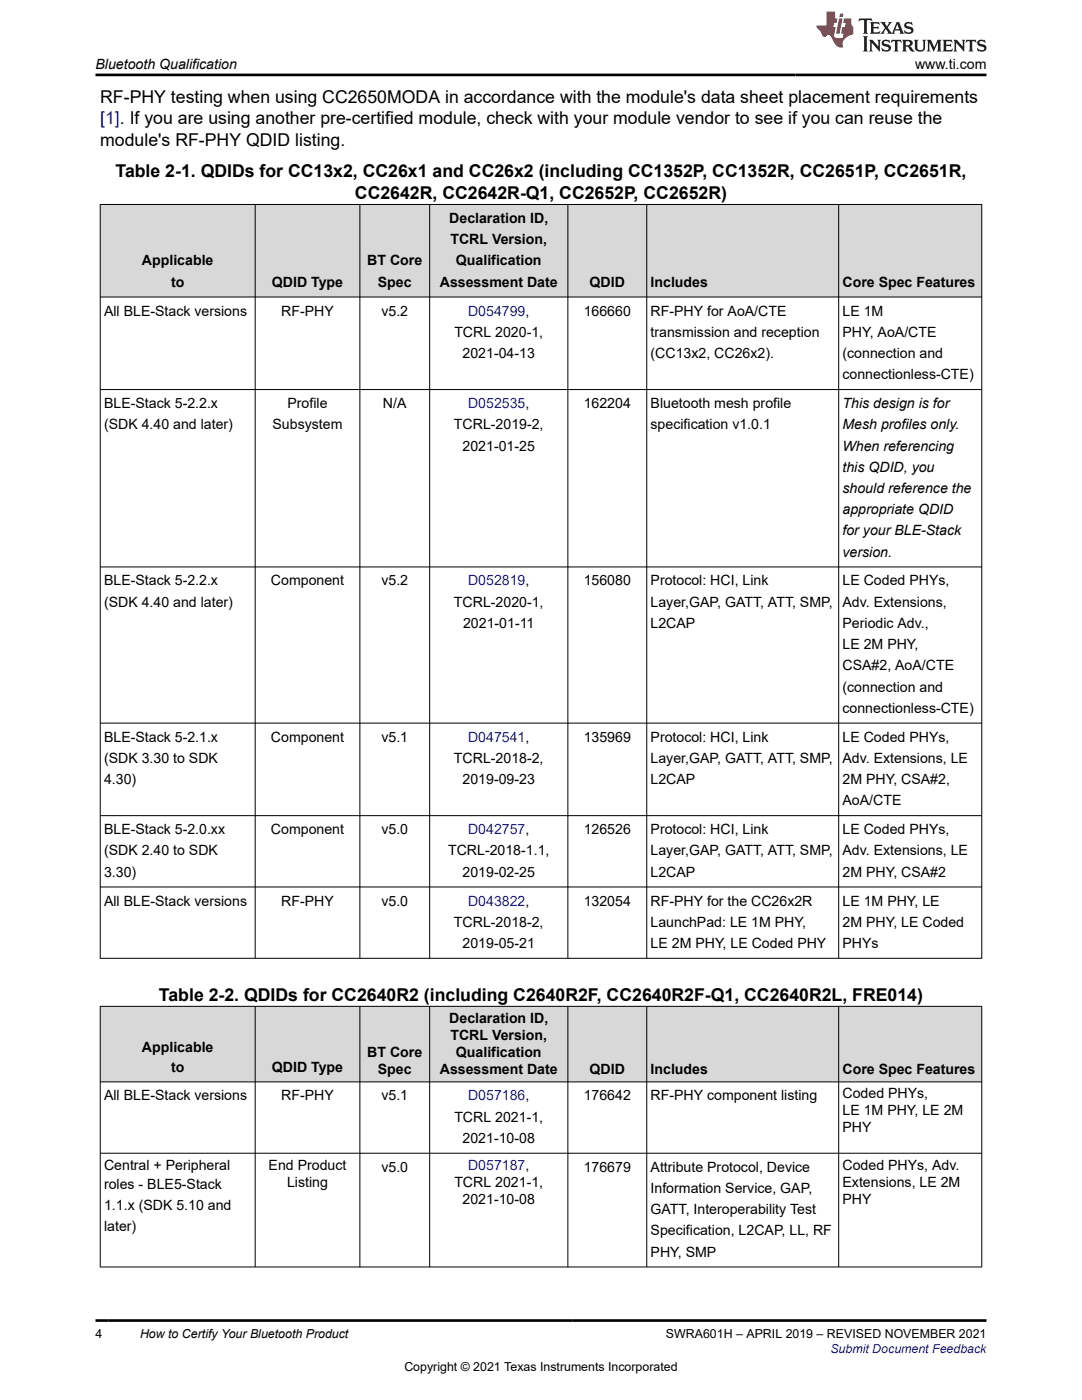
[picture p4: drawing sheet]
<svg xmlns="http://www.w3.org/2000/svg" width="216mm" height="279mm" viewBox="0 0 216 279" stroke-linecap="round" stroke-linejoin="round" font-family="sans-serif">
<defs><g id="words">
<g font-size="3.5">
<text x="20" y="20.6">RF-PHY testing when using CC2650MODA in accordance with the module's data sheet placement requirements</text>
<text x="20" y="29.1">module's RF-PHY QDID listing.</text>
<text x="23.1" y="35.4">Table 2-1. QDIDs for CC13x2, CC26x1 and CC26x2 (including CC1352P, CC1352R, CC2651P, CC2651R,</text>
<text x="70.8" y="39.6">CC2642R, CC2642R-Q1, CC2652P, CC2652R)</text>
<text x="31.7" y="199.7">Table 2-2. QDIDs for CC2640R2 (including C2640R2F, CC2640R2F-Q1, CC2640R2L, FRE014)</text>
</g>
<text font-size="3.5" fill="#00f" x="20" y="24.8">[1]. If you are using another pre-certified module, check with your module vendor to see if you can reuse the</text>
<g font-size="2.8">
<text x="19.1" y="13.8">Bluetooth Qualification</text>
<text x="182.6" y="13.8">www.ti.com</text>
<text x="89.6" y="44.5">Declaration ID,</text>
<text x="28.3" y="53">Applicable</text>
<text x="73.3" y="53">BT Core</text>
<text x="89.9" y="48.7">TCRL Version,</text>
<text x="91" y="53">Qualification</text>
<text x="34.1" y="57.2">to</text>
<text x="54.3" y="57.2">QDID Type</text>
<text x="75.4" y="57.2">Spec</text>
<text x="87.8" y="57.2">Assessment Date</text>
<text x="117.7" y="57.2">QDID</text>
<text x="129.8" y="57.2">Includes</text>
<text x="168.1" y="57.2">Core Spec Features</text>
<text x="20.8" y="63">All BLE-Stack versions</text>
<text x="56.1" y="63">RF-PHY</text>
<text x="76.1" y="63">v5.2</text>
<text x="116.5" y="63">166660</text>
<text x="129.8" y="63">RF-PHY for AoA/CTE</text>
<text x="168.1" y="63">LE 1M</text>
<text x="90.7" y="67.2">TCRL 2020-1,</text>
<text x="92.3" y="71.4">2021-04-13</text>
<text x="129.8" y="67.2">transmission and reception</text>
<text x="129.8" y="71.4">(CC13x2, CC26x2).</text>
<text x="168.1" y="67.2">PHY, AoA/CTE</text>
<text x="168.1" y="71.4">(connection and</text>
<text x="168.1" y="75.7">connectionless-CTE)</text>
<text x="20.8" y="81.4">BLE-Stack 5-2.2.x</text>
<text x="57.4" y="81.4">Profile</text>
<text x="76.4" y="81.4">N/A</text>
<text x="116.5" y="81.4">162204</text>
<text x="129.8" y="81.4">Bluetooth mesh profile</text>
<text x="168.1" y="81.4">This design is for</text>
<text x="20.8" y="85.7">(SDK 4.40 and later)</text>
<text x="54.4" y="85.7">Subsystem</text>
<text x="90.6" y="85.7">TCRL-2019-2,</text>
<text x="92.3" y="89.9">2021-01-25</text>
<text x="129.8" y="85.7">specification v1.0.1</text>
<text x="168.1" y="85.7">Mesh profiles only.</text>
<text x="168.1" y="89.9">When referencing</text>
<text x="168.1" y="94.1">this QDID, you</text>
<text x="168.1" y="98.4">should reference the</text>
<text x="168.1" y="102.6">appropriate QDID</text>
<text x="168.1" y="106.8">for your BLE-Stack</text>
<text x="168.1" y="111.1">version.</text>
<text x="20.8" y="116.8">BLE-Stack 5-2.2.x</text>
<text x="54.1" y="116.8">Component</text>
<text x="76.1" y="116.8">v5.2</text>
<text x="116.5" y="116.8">156080</text>
<text x="129.8" y="116.8">Protocol: HCI, Link</text>
<text x="168.1" y="116.8">LE Coded PHYs,</text>
<text x="20.8" y="121.1">(SDK 4.40 and later)</text>
<text x="90.6" y="121.1">TCRL-2020-1,</text>
<text x="92.4" y="125.3">2021-01-11</text>
<text x="129.8" y="121.1">Layer,GAP, GATT, ATT, SMP,</text>
<text x="129.8" y="125.3">L2CAP</text>
<text x="168.1" y="121.1">Adv. Extensions,</text>
<text x="168.1" y="125.3">Periodic Adv.,</text>
<text x="168.1" y="129.5">LE 2M PHY,</text>
<text x="168.1" y="133.8">CSA#2, AoA/CTE</text>
<text x="168.1" y="138">(connection and</text>
<text x="168.1" y="142.2">connectionless-CTE)</text>
<text x="20.8" y="148">BLE-Stack 5-2.1.x</text>
<text x="54.1" y="148">Component</text>
<text x="76.1" y="148">v5.1</text>
<text x="116.5" y="148">135969</text>
<text x="129.8" y="148">Protocol: HCI, Link</text>
<text x="168.1" y="148">LE Coded PHYs,</text>
<text x="20.8" y="152.2">(SDK 3.30 to SDK</text>
<text x="90.6" y="152.2">TCRL-2018-2,</text>
<text x="129.8" y="152.2">Layer,GAP, GATT, ATT, SMP,</text>
<text x="168.1" y="152.2">Adv. Extensions, LE</text>
<text x="20.8" y="156.5">4.30)</text>
<text x="92.3" y="156.5">2019-09-23</text>
<text x="129.8" y="156.5">L2CAP</text>
<text x="168.1" y="156.5">2M PHY, CSA#2,</text>
<text x="168.1" y="160.7">AoA/CTE</text>
<text x="20.8" y="166.5">BLE-Stack 5-2.0.xx</text>
<text x="54.1" y="166.5">Component</text>
<text x="76.1" y="166.5">v5.0</text>
<text x="116.5" y="166.5">126526</text>
<text x="129.8" y="166.5">Protocol: HCI, Link</text>
<text x="168.1" y="166.5">LE Coded PHYs,</text>
<text x="20.8" y="170.7">(SDK 2.40 to SDK</text>
<text x="89.4" y="170.7">TCRL-2018-1.1,</text>
<text x="129.8" y="170.7">Layer,GAP, GATT, ATT, SMP,</text>
<text x="168.1" y="170.7">Adv. Extensions, LE</text>
<text x="20.8" y="174.9">3.30)</text>
<text x="92.3" y="174.9">2019-02-25</text>
<text x="129.8" y="174.9">L2CAP</text>
<text x="168.1" y="174.9">2M PHY, CSA#2</text>
<text x="20.8" y="180.7">All BLE-Stack versions</text>
<text x="56.1" y="180.7">RF-PHY</text>
<text x="76.1" y="180.7">v5.0</text>
<text x="90.6" y="184.9">TCRL-2018-2,</text>
<text x="116.5" y="180.7">132054</text>
<text x="129.8" y="180.7">RF-PHY for the CC26x2R</text>
<text x="129.8" y="184.9">LaunchPad: LE 1M PHY,</text>
<text x="168.1" y="180.7">LE 1M PHY, LE</text>
<text x="168.1" y="184.9">2M PHY, LE Coded</text>
<text x="92.3" y="189.2">2019-05-21</text>
<text x="129.8" y="189.2">LE 2M PHY, LE Coded PHY</text>
<text x="168.1" y="189.2">PHYs</text>
<text x="89.6" y="204.1">Declaration ID,</text>
<text x="89.9" y="207.5">TCRL Version,</text>
<text x="28.3" y="210">Applicable</text>
<text x="34.1" y="213.8">to</text>
<text x="54.3" y="213.8">QDID Type</text>
<text x="73.3" y="210.9">BT Core</text>
<text x="75.4" y="214.3">Spec</text>
<text x="87.8" y="214.3">Assessment Date</text>
<text x="91" y="210.9">Qualification</text>
<text x="117.7" y="214.3">QDID</text>
<text x="129.8" y="214.3">Includes</text>
<text x="168.1" y="214.3">Core Spec Features</text>
<text x="20.8" y="219.6">All BLE-Stack versions</text>
<text x="56.1" y="219.6">RF-PHY</text>
<text x="76.1" y="219.6">v5.1</text>
<text x="116.5" y="219.6">176642</text>
<text x="129.8" y="219.6">RF-PHY component listing</text>
<text x="168.1" y="219.2">Coded PHYs,</text>
<text x="90.7" y="223.8">TCRL 2021-1,</text>
<text x="168.1" y="222.6">LE 1M PHY, LE 2M</text>
<text x="168.1" y="226">PHY</text>
<text x="20.8" y="233.4">Central + Peripheral</text>
<text x="53.6" y="233.4">End Product</text>
<text x="76.1" y="233.8">v5.0</text>
<text x="92.3" y="228.1">2021-10-08</text>
<text x="116.5" y="233.8">176679</text>
<text x="129.8" y="233.8">Attribute Protocol, Device</text>
<text x="168.1" y="233.4">Coded PHYs, Adv.</text>
<text x="20.8" y="237.2">roles - BLE5-Stack</text>
<text x="57.3" y="236.8">Listing</text>
<text x="90.7" y="236.8">TCRL 2021-1,</text>
<text x="129.8" y="238.1">Information Service, GAP,</text>
<text x="168.1" y="236.8">Extensions, LE 2M</text>
<text x="20.8" y="241.5">1.1.x (SDK 5.10 and</text>
<text x="20.8" y="245.7">later)</text>
<text x="92.3" y="240.2">2021-10-08</text>
<text x="129.8" y="242.3">GATT, Interoperability Test</text>
<text x="168.1" y="240.2">PHY</text>
<text x="129.8" y="246.5">Specification, L2CAP, LL, RF</text>
<text x="129.8" y="250.8">PHY, SMP</text>
</g>
<g font-size="2.8" fill="#00f">
<text x="93.4" y="63">D054799,</text>
<text x="93.4" y="81.4">D052535,</text>
<text x="93.4" y="116.8">D052819,</text>
<text x="93.4" y="148">D047541,</text>
<text x="93.4" y="166.5">D042757,</text>
<text x="93.4" y="180.7">D043822,</text>
<text x="93.4" y="219.6">D057186,</text>
<text x="93.4" y="233.4">D057187,</text>
</g>
<g font-size="2.5">
<text x="19.1" y="267.1">4</text>
<text x="27.9" y="267.1">How to Certify Your Bluetooth Product</text>
<text x="132.9" y="267.1">SWRA601H – APRIL 2019 – REVISED NOVEMBER 2021</text>
<text x="80.7" y="273.5">Copyright © 2021 Texas Instruments Incorporated</text>
</g>
<text font-size="2.5" fill="#00f" x="165.7" y="270">Submit Document Feedback</text>
</g></defs>
<g fill="#d8d8d8">
<path d="M20 40.8h175.9v18.5h-175.9z" fill-rule="evenodd"/>
<path d="M20.1 40.9h30.8v18.3h-30.8z" fill-rule="evenodd"/>
<path d="M51 40.9h20.7v18.3h-20.7z" fill-rule="evenodd"/>
<path d="M71.9 40.9h13.8v18.3h-13.8z" fill-rule="evenodd"/>
<path d="M85.8 40.9h27.5v18.3h-27.5z" fill-rule="evenodd"/>
<path d="M113.4 40.9h15.6v18.3h-15.6z" fill-rule="evenodd"/>
<path d="M129.1 40.9h38.2v18.3h-38.2z" fill-rule="evenodd"/>
<path d="M167.4 40.9h28.4v18.3h-28.4z" fill-rule="evenodd"/>
</g>
<g fill="none" stroke="#000" stroke-width=".2">
<path d="M19.9 40.8h176.1M19.9 59.3h176.1M20 40.7v150.6M50.9 40.7v150.6M71.8 40.7v150.6M85.7 40.7v150.6M113.3 40.7v150.6M129 40.7v150.6M167.3 40.7v150.6M195.9 40.7v150.6M19.9 77.7h176.1M19.9 113.1h176.1"/>
<path d="M19.9 144.3h176.1M19.9 162.8h176.1M19.9 177h176.1M19.9 191.2h176.1"/>
</g>
<g fill="#d8d8d8">
<path d="M20 200.8h175.9v15.1h-175.9z" fill-rule="evenodd"/>
<path d="M20.1 200.9h30.8v15h-30.8z" fill-rule="evenodd"/>
<path d="M51 200.9h20.7v15h-20.7z" fill-rule="evenodd"/>
<path d="M71.9 200.9h13.8v15h-13.8z" fill-rule="evenodd"/>
<path d="M85.8 200.9h27.5v15h-27.5z" fill-rule="evenodd"/>
<path d="M113.4 200.9h15.6v15h-15.6z" fill-rule="evenodd"/>
<path d="M129.1 200.9h38.2v15h-38.2z" fill-rule="evenodd"/>
<path d="M167.4 200.9h28.4v15h-28.4z" fill-rule="evenodd"/>
</g>
<path d="M19.9 200.8h176.1M19.9 215.9h176.1M20 200.8v52.1M50.9 200.8v52.1M71.8 200.8v52.1M85.7 200.8v52.1M113.3 200.8v52.1M129 200.8v52.1M167.3 200.8v52.1M195.9 200.8v52.1M19.9 230.2h176.1M19.9 252.9h176.1" fill="none" stroke="#000" stroke-width=".2"/>
<path d="M171.5 3.7l-.2 .6 .5-.3h.6v.2v2.2l-.2 .3h1l-.2-.3v-2.2v-.2h.5l.6 .3-.2-.6zM173.6 4.4l.2 .4v1.6l-.2 .3h1.9l.1-.6a1.08 1.08 0 0 1-1.3 .2v-.6h.6l.4 .1v-.6l-.4 .2h-.6v-.6l.2-.1a1 1 0 0 1 1 .3l-.1-.6zM175.7 4.4l.9 1.2-1 1.1h.9l-.2-.2 .5-.7 .4 .7-.2 .2h1.6l-.2-.2 .2-.4h.9l.1 .4-.1 .2h.9l-.2-.3-.8-2h-.5l-.9 2.2-.9-1.1 .9-1.1h-.8l.2 .2-.4 .7-.4-.7 .2-.2zM179 4.8l.4 1h-.7zM180.7 4.6a.65 .65 0 0 0-.2 .7 .65 .65 0 0 0 .6 .4l.6 .2 .1 .2a.79 .79 0 0 1-.7 .4 .79 .79 0 0 1-.7-.5l.1 .7 .2-.1a.93 .93 0 0 0 1.1 .1 .93 .93 0 0 0 .4-.9 1.46 1.46 0 0 0-1.2-.6l-.1-.4a1.09 1.09 0 0 1 1.2 .2l-.2-.6-.1 .1-.5-.1zM172.2 7.2l.2 .4v2.3l-.2 .4h1l-.2-.4v-2.3l.2-.4zM173.4 7.9l.2 .4v1.6l-.2 .4h.8l-.3-.4 .1-1.4 1.6 1.8v-2l.2-.4h-.7l.1 .3 .1 1.1-1.2-1.4zM176.2 8.1a.65 .65 0 0 0-.2 .7 .65 .65 0 0 0 .6 .4l.6 .2 .1 .3a.79 .79 0 0 1-.7 .3 .79 .79 0 0 1-.7-.5l.1 .8 .2-.1a.93 .93 0 0 0 1.1 0 .93 .93 0 0 0 .4-.9 1.46 1.46 0 0 0-1.2-.6l-.1-.4a1.09 1.09 0 0 1 1.2 .2l-.1-.6-.2 .1-.5-.1zM177.9 7.9l-.1 .7a.63 .63 0 0 1 .8-.4v1.7l-.3 .4h1l-.2-.4v-1.7a.66 .66 0 0 1 .8 .4l-.1-.7zM180 7.9l.2 .4v1.6l-.2 .4h1l-.2-.2-.1-.8 .5 .1 .1 .1a.79 .79 0 0 0 1.2 .7l-1-1a.61 .61 0 0 0 .6-.6 .61 .61 0 0 0-.5-.6zM180.8 8.3l.1-.1a.47 .47 0 0 1 .5 .1 .47 .47 0 0 1 .1 .5l-.1 .2h-.7zM182.3 7.9l.2 .3a2.27 2.27 0 0 0 .4 1.9 1.04 1.04 0 0 0 1.7-.6v-1.3l.2-.3h-.8l.2 .4v1.2a.6 .6 0 0 1-.6 .5 .6 .6 0 0 1-.6-.5v-1.2l.3-.4zM184.9 7.9l.2 .4v1.6l-.2 .4h.8l-.3-.4v-1.5l.9 1.9 .9-1.9v1.5l-.3 .4h1l-.2-.4v-1.6l.2-.4h-.8l-.7 1.6-.6-1.6zM188.1 7.9l.2 .4v1.6l-.2 .4h1.9l.1-.6a1.09 1.09 0 0 1-1.3 .1v-.6h.6l.4 .2v-.7l-.4 .2h-.6v-.5l.2-.2a1.01 1.01 0 0 1 1 .3l-.1-.6zM190.2 7.9l.3 .4v1.6l-.3 .4h.8l-.2-.4v-1.4l1.6 1.8v-2l.2-.4h-.7l.2 .3v1.1l-1.2-1.4zM192.8 7.9l-.1 .7a.63 .63 0 0 1 .8-.4v1.7l-.3 .4h1l-.2-.4v-1.7a.66 .66 0 0 1 .8 .4l-.1-.7zM195.2 8.1a.65 .65 0 0 0-.2 .7 .65 .65 0 0 0 .6 .4l.6 .2 .2 .3a.79 .79 0 0 1-.7 .3 .79 .79 0 0 1-.7-.5l.1 .8 .2-.1a.93 .93 0 0 0 1 0 .93 .93 0 0 0 .5-.9 1.46 1.46 0 0 0-1.3-.6v-.4a1.09 1.09 0 0 1 1.2 .2l-.2-.6-.2 .1-.5-.1z" fill="#231f20"/>
<path d="M164.9 2.3v2.8h-2l.1 .4 .8 .9a.95 .95 0 0 0 1 .9 .59 .59 0 0 1 .5-.3 .59 .59 0 0 1 .5 .3l.4 .8a1.59 1.59 0 0 0 2.1 1.3 1.61 1.61 0 0 1 1-2.2l1-.4-.1-1.4a1.59 1.59 0 0 1-.3-1.7h-1.5l-.2 .9h.6l-.2 .8h-.5l-.2 1v.3h.4l-.1 .9h-.7a.73 .73 0 0 1-1-.6l.3-1.6h-.5l.1-.8h.5l.2-.9h-.5v-1.4zM167.4 3.7l-.6 3h.7l.6-3zM167.6 2.7l-.1 .7h.7l.1-.7z" fill="#ed1c24"/>
<path d="M19.1 15h177.8M19.1 263.5h177.8" fill="none" stroke="#000" stroke-width=".53"/>
<use href="#words"/>
</svg>
